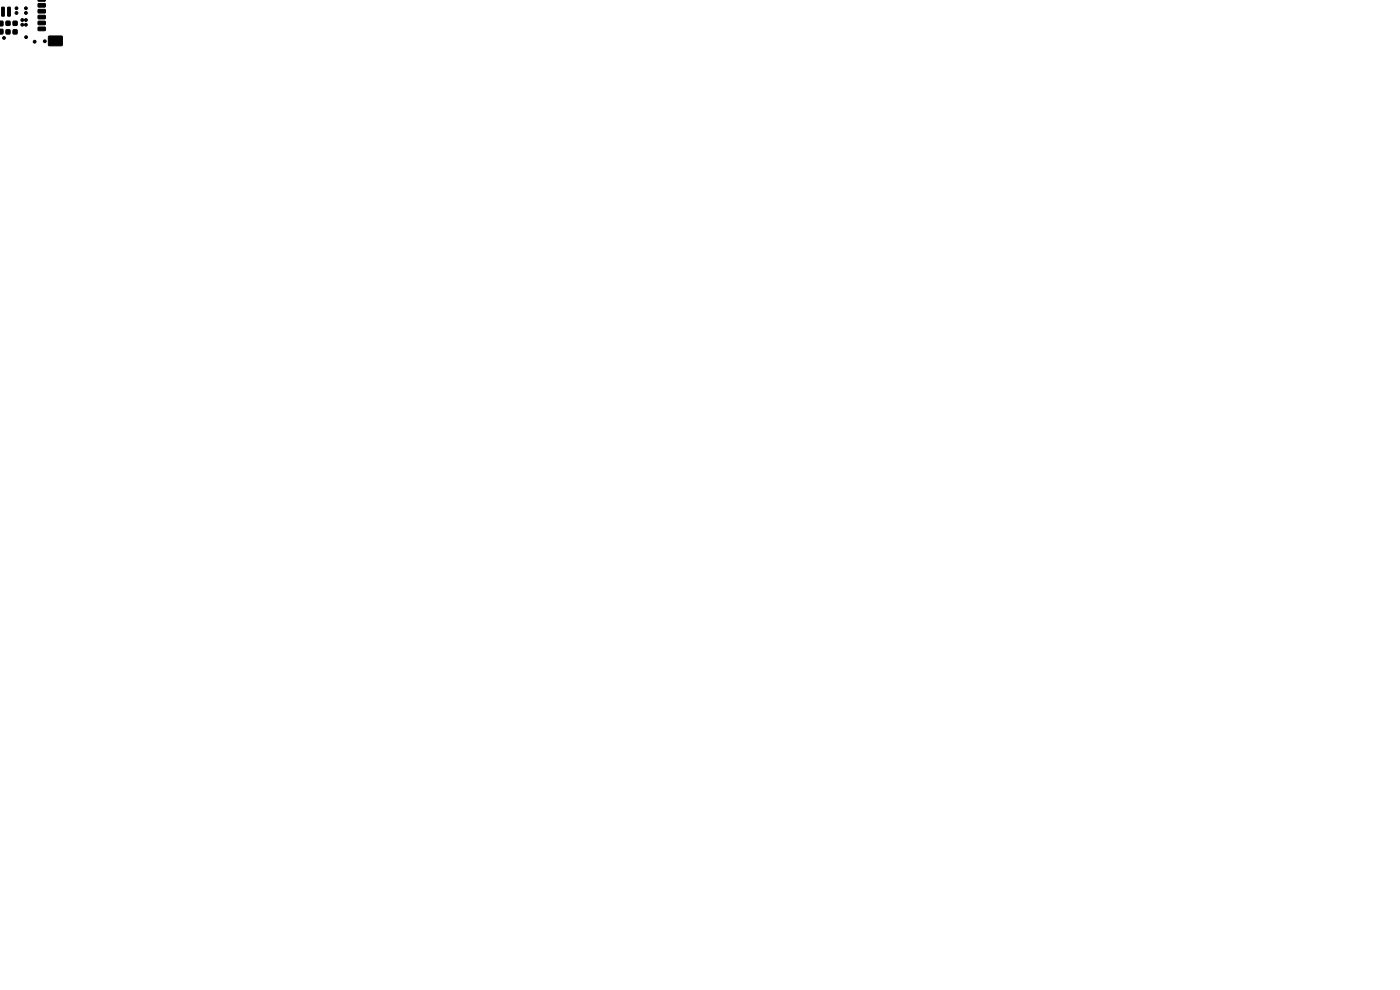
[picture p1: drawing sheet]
<svg xmlns="http://www.w3.org/2000/svg" width="297mm" height="210mm" viewBox="0 0 297 210" stroke-linecap="round" stroke-linejoin="round" font-family="sans-serif">
<g fill="#000" stroke="#000" stroke-width=".21">
<path d="M0 6.2l.7 .1v.7l-.2 .2h-.6zM0 4.5l.7 .1v.7l-.2 .2h-.6zM.4 1.5l.5 .1-.1 1.8h-.5zM1.3 6.3h.8v.9h-.8zM1.3 4.5h.8v.9h-.8zM1.6 1.5l.6 .1-.1 1.8h-.5zM2.8 6.3h.8v.9h-.8zM2.8 4.5h.8v.9h-.8zM8.1 5.8l1.4-.1 .1 .7-.2 .1h-1.2l-.2-.2zM8.1 4.5h1.4l.1 .7-.2 .1h-1.2l-.2-.2zM8.1 3.3l1.4-.1 .1 .7-.2 .1h-1.2l-.2-.2zM8.1 2h1.4l.1 .7-.2 .1h-1.2l-.2-.2z"/>
<path d="M8.1 .8l1.4-.1 .1 .7-.2 .1h-1.2l-.2-.2zM8 -.1h1.5a.17 .17 0 0 1 .1 .3 .17 .17 0 0 1-.2 .1h-1.2zM10.3 7.7l2.8-.1 .2 .3-.1 1.7-.2 .1h-2.6l-.2-.2z"/>
<circle cx=".8" cy="8.1" r=".3"/>
<circle cx="3.5" cy="2.8" r=".3"/>
<circle cx="3.5" cy="1.8" r=".3"/>
<circle cx="4.7" cy="4.2" r=".3"/>
<circle cx="4.7" cy="5.2" r=".3"/>
<circle cx="5.5" cy="2.8" r=".3"/>
<circle cx="5.5" cy="4.2" r=".3"/>
<circle cx="5.5" cy="5.2" r=".3"/>
<circle cx="5.5" cy="1.8" r=".3"/>
<circle cx="5.5" cy="7.9" r=".3"/>
<circle cx="7.4" cy="8.9" r=".3"/>
<circle cx="9.5" cy="8.8" r=".3"/>
</g>
</svg>
